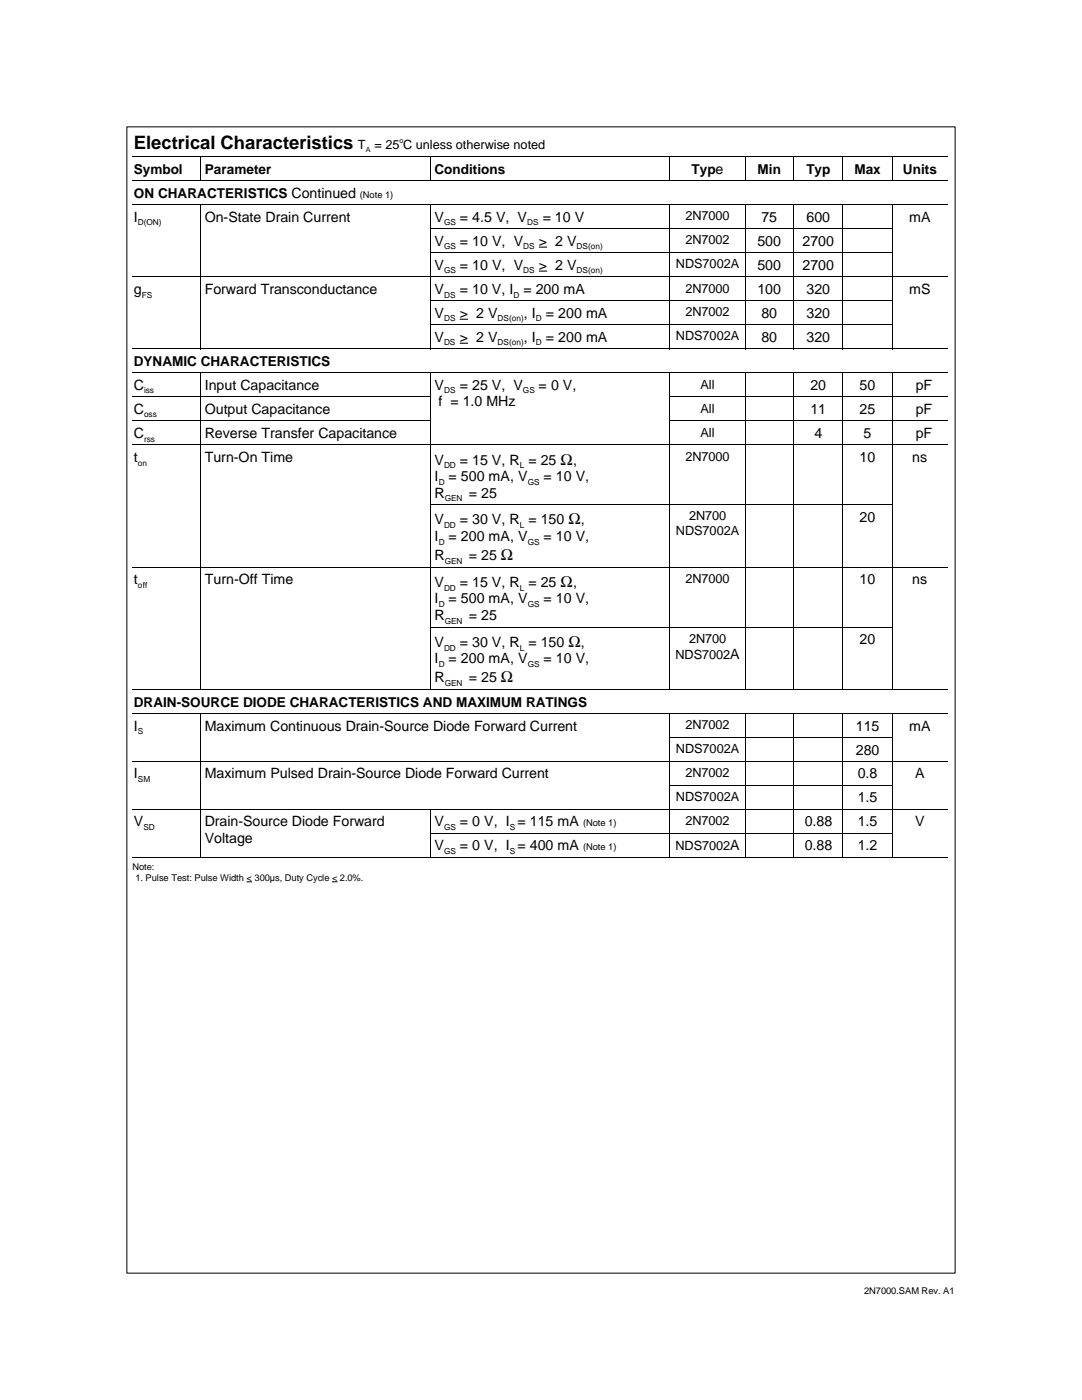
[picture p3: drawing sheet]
<svg xmlns="http://www.w3.org/2000/svg" width="216mm" height="279mm" viewBox="0 0 216 279" stroke-linecap="round" stroke-linejoin="round" font-family="sans-serif">
<defs><g id="words">
<text font-size="3.7" x="26.7" y="29.7">Electrical Characteristics</text>
<g font-size="2.8">
<text x="26.7" y="44.2">I</text>
<text x="40.9" y="44.2">On-State Drain Current</text>
<text x="86.7" y="44.2">V</text>
<text x="91.8" y="44.2">= 4.5 V, V</text>
<text x="108.3" y="44.2">= 10 V</text>
<text x="151.9" y="44.2">75</text>
<text x="161" y="44.2">600</text>
<text x="181.4" y="44.2">mA</text>
<text x="86.7" y="53.8">V</text>
<text x="86.7" y="49">V</text>
<text x="91.8" y="53.8">= 10 V, V</text>
<text x="91.8" y="49">= 10 V, V</text>
<text x="107.5" y="53.8">&gt; 2 V</text>
<text x="107.5" y="49">&gt; 2 V</text>
<text x="151.1" y="49">500</text>
<text x="151.1" y="53.8">500</text>
<text x="160.1" y="49">2700</text>
<text x="160.1" y="53.8">2700</text>
<text x="26.7" y="58.6">g</text>
<text x="40.9" y="58.6">Forward Transconductance</text>
<text x="86.7" y="58.6">V</text>
<text x="91.7" y="58.6">= 10 V, I</text>
<text x="104.4" y="58.6">= 200 mA</text>
<text x="151.1" y="58.6">100</text>
<text x="161" y="58.6">320</text>
<text x="181.4" y="58.6">mS</text>
<text x="86.7" y="63.4">V</text>
<text x="91.7" y="63.4">&gt; 2 V</text>
<text x="104.5" y="63.4">, I</text>
<text x="108.9" y="63.4">= 200 mA</text>
<text x="151.9" y="63.4">80</text>
<text x="161" y="63.4">320</text>
<text x="86.7" y="68.2">V</text>
<text x="91.7" y="68.2">&gt; 2 V</text>
<text x="104.5" y="68.2">, I</text>
<text x="108.9" y="68.2">= 200 mA</text>
<text x="151.9" y="68.2">80</text>
<text x="161" y="68.2">320</text>
<text x="26.7" y="77.8">C</text>
<text x="40.9" y="77.8">Input Capacitance</text>
<text x="86.7" y="77.8">V</text>
<text x="91.7" y="77.8">= 25 V, V</text>
<text x="107.5" y="77.8">= 0 V,</text>
<text x="161.7" y="77.8">20</text>
<text x="171.5" y="77.8">50</text>
<text x="182.7" y="77.8">pF</text>
<text x="26.7" y="82.6">C</text>
<text x="40.9" y="82.6">Output Capacitance</text>
<text x="87.5" y="81.1">f = 1.0 MHz</text>
<text x="161.7" y="82.6">11</text>
<text x="171.5" y="82.6">25</text>
<text x="182.7" y="82.6">pF</text>
<text x="26.7" y="87.4">C</text>
<text x="40.9" y="87.4">Reverse Transfer Capacitance</text>
<text x="162.5" y="87.4">4</text>
<text x="172.3" y="87.4">5</text>
<text x="182.7" y="87.4">pF</text>
<text x="26.7" y="92.2">t</text>
<text x="40.9" y="92.2">Turn-On Time</text>
<text x="86.7" y="92.7">V</text>
<text x="91.8" y="92.7">= 15 V, R = 25 Ω,</text>
<text x="171.5" y="92.2">10</text>
<text x="182" y="92.2">ns</text>
<text x="86.7" y="96">I</text>
<text x="86.7" y="99.3">R</text>
<text x="89.5" y="96">= 500 mA, V</text>
<text x="93.6" y="99.3">= 25</text>
<text x="108.5" y="96">= 10 V,</text>
<text x="86.7" y="107.9">I</text>
<text x="86.7" y="104.6">V</text>
<text x="89.5" y="107.9">= 200 mA, V</text>
<text x="91.8" y="104.6">= 30 V, R = 150 Ω,</text>
<text x="108.5" y="107.9">= 10 V,</text>
<text x="171.5" y="104.1">20</text>
<text x="86.7" y="111.8">R</text>
<text x="93.6" y="111.8">= 25 Ω</text>
<text x="26.7" y="116.6">t</text>
<text x="40.9" y="116.6">Turn-Off Time</text>
<text x="86.7" y="117.1">V</text>
<text x="91.8" y="117.1">= 15 V, R = 25 Ω,</text>
<text x="171.5" y="116.6">10</text>
<text x="182" y="116.6">ns</text>
<text x="86.7" y="120.4">I</text>
<text x="86.7" y="123.7">R</text>
<text x="89.5" y="120.4">= 500 mA, V</text>
<text x="93.6" y="123.7">= 25</text>
<text x="108.5" y="120.4">= 10 V,</text>
<text x="86.7" y="129.1">V</text>
<text x="91.8" y="129.1">= 30 V, R = 150 Ω,</text>
<text x="171.5" y="128.5">20</text>
<text x="86.7" y="132.4">I</text>
<text x="86.7" y="136.2">R</text>
<text x="89.5" y="132.4">= 200 mA, V</text>
<text x="93.6" y="136.2">= 25 Ω</text>
<text x="108.5" y="132.4">= 10 V,</text>
<text x="26.7" y="145.8">I</text>
<text x="40.9" y="145.8">Maximum Continuous Drain-Source Diode Forward Current</text>
<text x="170.8" y="145.8">115</text>
<text x="181.4" y="145.8">mA</text>
<text x="26.7" y="155.4">I</text>
<text x="40.9" y="155.4">Maximum Pulsed Drain-Source Diode Forward Current</text>
<text x="170.8" y="150.6">280</text>
<text x="171.2" y="155.4">0.8</text>
<text x="182.6" y="155.4">A</text>
<text x="171.2" y="160.1">1.5</text>
<text x="26.7" y="164.9">V</text>
<text x="40.9" y="164.9">Drain-Source Diode Forward</text>
<text x="86.7" y="164.9">V</text>
<text x="91.8" y="164.9">= 0 V, I = 115 mA</text>
<text x="160.6" y="164.9">0.88</text>
<text x="171.2" y="164.9">1.5</text>
<text x="182.6" y="164.9">V</text>
<text x="40.9" y="168.2">Voltage</text>
<text x="86.7" y="169.7">V</text>
<text x="91.8" y="169.7">= 0 V, I = 400 mA</text>
<text x="160.6" y="169.7">0.88</text>
<text x="171.2" y="169.7">1.2</text>
</g>
<g font-size="2.7">
<text x="26.7" y="34.7">Symbol</text>
<text x="40.9" y="34.7">Parameter</text>
<text x="86.7" y="34.7">Conditions</text>
<text x="138" y="34.7">Type</text>
<text x="151.2" y="34.7">Min</text>
<text x="160.9" y="34.7">Typ</text>
<text x="170.5" y="34.7">Max</text>
<text x="180.2" y="34.7">Units</text>
<text x="26.7" y="39.5">ON CHARACTERISTICS Continued</text>
<text x="26.7" y="73">DYNAMIC CHARACTERISTICS</text>
<text x="26.7" y="141">DRAIN-SOURCE DIODE CHARACTERISTICS AND MAXIMUM RATINGS</text>
</g>
<g font-size="2.5">
<text x="71.4" y="29.7">T = 25 C unless otherwise noted</text>
<text x="136.8" y="44">2N7000</text>
<text x="134.9" y="53.6">NDS7002A</text>
<text x="136.8" y="48.8">2N7002</text>
<text x="136.8" y="58.4">2N7000</text>
<text x="136.8" y="63.2">2N7002</text>
<text x="134.9" y="67.9">NDS7002A</text>
<text x="139.8" y="77.6">All</text>
<text x="139.8" y="82.3">All</text>
<text x="139.8" y="87.1">All</text>
<text x="136.8" y="91.9">2N7000</text>
<text x="134.9" y="106.8">NDS7002A</text>
<text x="137.5" y="103.8">2N700</text>
<text x="136.8" y="116.3">2N7000</text>
<text x="134.8" y="131.4">NDS7002A</text>
<text x="137.5" y="128.3">2N700</text>
<text x="136.8" y="145.5">2N7002</text>
<text x="134.9" y="150.3">NDS7002A</text>
<text x="136.8" y="155.1">2N7002</text>
<text x="134.9" y="159.9">NDS7002A</text>
<text x="136.8" y="164.7">2N7002</text>
<text x="134.8" y="169.7">NDS7002A</text>
</g>
<g font-size="1.9">
<text x="71.8" y="39.5">(Note 1)</text>
<text x="116.3" y="164.9">(Note 1)</text>
<text x="26.4" y="173.6">Note:</text>
<text x="116.3" y="169.7">(Note 1)</text>
<text x="27" y="175.8">1. Pulse Test: Pulse Width &lt; 300µs, Duty Cycle &lt; 2.0%.</text>
<text x="172.4" y="258.2">2N7000.SAM Rev. A1</text>
</g>
<g font-size="1.7">
<text x="27.5" y="45">D(ON)</text>
<text x="88.6" y="45">GS</text>
<text x="105.2" y="45">DS</text>
<text x="88.6" y="49.7">GS</text>
<text x="104.4" y="49.7">DS</text>
<text x="115.1" y="49.7">DS(on)</text>
<text x="28.3" y="59.4">FS</text>
<text x="88.6" y="54.5">GS</text>
<text x="88.6" y="59.4">DS</text>
<text x="102.4" y="59.4">D</text>
<text x="104.4" y="54.5">DS</text>
<text x="115.1" y="54.5">DS(on)</text>
<text x="88.6" y="64.1">DS</text>
<text x="99.3" y="64.1">DS(on)</text>
<text x="106.9" y="64.1">D</text>
<text x="88.6" y="68.9">DS</text>
<text x="99.3" y="68.9">DS(on)</text>
<text x="106.9" y="68.9">D</text>
<text x="28.7" y="78.5">iss</text>
<text x="28.7" y="83.3">oss</text>
<text x="88.6" y="78.5">DS</text>
<text x="104.4" y="78.5">GS</text>
<text x="28.7" y="88.1">rss</text>
<text x="27.5" y="92.9">on</text>
<text x="88.6" y="93.5">DD</text>
<text x="103.7" y="93.5">L</text>
<text x="87.5" y="96.7">D</text>
<text x="88.7" y="100">GEN</text>
<text x="105.3" y="96.7">GS</text>
<text x="88.6" y="105.4">DD</text>
<text x="103.7" y="105.4">L</text>
<text x="87.5" y="108.7">D</text>
<text x="88.7" y="112.5">GEN</text>
<text x="105.3" y="108.7">GS</text>
<text x="27.5" y="117.3">off</text>
<text x="88.6" y="117.9">DD</text>
<text x="103.7" y="117.9">L</text>
<text x="87.5" y="121.2">D</text>
<text x="88.7" y="124.5">GEN</text>
<text x="105.3" y="121.2">GS</text>
<text x="88.6" y="129.8">DD</text>
<text x="103.7" y="129.8">L</text>
<text x="87.5" y="133.1">D</text>
<text x="88.7" y="136.9">GEN</text>
<text x="105.3" y="133.1">GS</text>
<text x="27.5" y="146.6">S</text>
<text x="27.5" y="156.1">SM</text>
<text x="28.6" y="165.7">SD</text>
<text x="88.6" y="165.7">GS</text>
<text x="101.7" y="165.7">S</text>
<text x="88.6" y="170.5">GS</text>
<text x="101.7" y="170.5">S</text>
</g>
<g font-size="1.4">
<text x="79.7" y="28.6">o</text>
<text x="73" y="30.4">A</text>
</g>
</g></defs>
<path d="M107.5 49.3h1.7M107.5 54.1h1.7M91.7 63.7h1.7M91.7 68.5h1.7" fill="none" stroke="#000" stroke-width=".21"/>
<g fill="none" stroke="#000" stroke-width=".2">
<path d="M25.3 25.3h165.3v228.8h-165.3zM26.3 31.3h162.8M26.3 36.1h162.8M40 31.2v5M85.9 31.2v5M133.7 31.2v5M148.7 31.2v5M158.4 31.2v5M168.2 31.2v5M178 31.2v5M26.3 40.9h162.8M26.3 55.2h162.8"/>
<path d="M40 40.8v28.9M85.8 45.6h92.3M85.8 50.4h92.3M85.9 40.8v28.9M133.7 40.8v28.9M148.7 40.8v28.9M158.4 40.8v28.9M168.2 40.8v28.9M178 40.8v28.9M26.3 69.6h162.8M26.3 74.4h162.8M26.3 79.2h59.6"/>
<path d="M40 74.3v63.4M85.8 60h92.3M85.8 64.8h92.3M85.9 74.3v63.4M133.6 79.2h55.5M133.7 74.3v63.4M148.7 74.3v63.4M158.4 74.3v63.4M168.2 74.3v63.4M178 74.3v63.4M26.3 84h59.6M26.3 88.8h162.8"/>
<path d="M133.6 84h55.5M26.3 113.2h162.8M85.8 100.7h92.3M26.3 137.6h162.8M85.8 125.1h92.3M26.3 142.4h162.8M26.3 152h162.8M40 142.3v28.9M133.6 147.2h44.5M133.6 156.7h44.5M133.7 142.3v28.9M148.7 142.3v28.9"/>
<path d="M158.4 142.3v28.9M168.2 142.3v28.9M178 142.3v28.9M26.3 161.5h162.8M26.3 171.1h162.8M49.2 176h1.1M66.3 176h1.1M85.8 166.3h92.3M85.9 161.4v9.8"/>
</g>
<use href="#words"/>
</svg>
